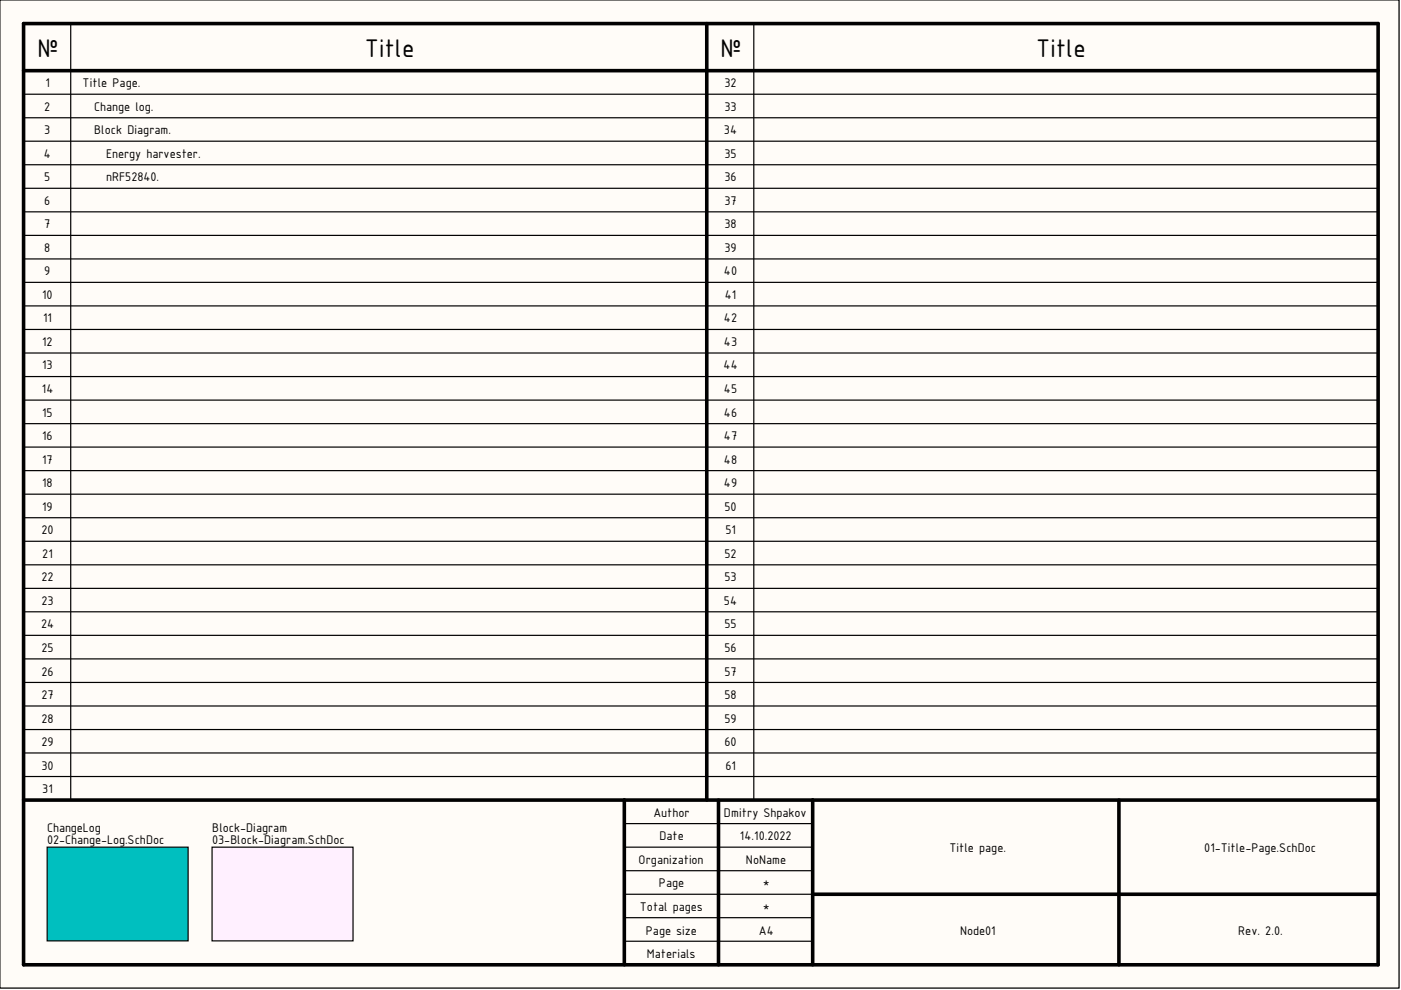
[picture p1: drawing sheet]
<svg xmlns="http://www.w3.org/2000/svg" width="297mm" height="210mm" viewBox="0 0 297 210" stroke-linecap="round" stroke-linejoin="round" font-family="sans-serif">
<defs><g id="words">
<g font-size="5.8">
<text x="7.9" y="12">№</text>
<text x="77.4" y="12">Title</text>
<text x="152.7" y="12">№</text>
<text x="219.7" y="12">Title</text>
</g>
<g font-size="2.9">
<text x="9.4" y="23.5">2</text>
<text x="9.6" y="18.5">1</text>
<text x="17.5" y="18.5">Title Page.</text>
<text x="20" y="23.5">Change log.</text>
<text x="153.6" y="18.5">32</text>
<text x="153.6" y="23.5">33</text>
<text x="9.4" y="28.5">3</text>
<text x="20" y="28.5">Block Diagram.</text>
<text x="153.5" y="28.5">34</text>
<text x="9.3" y="33.5">4</text>
<text x="22.5" y="33.5">Energy harvester.</text>
<text x="153.6" y="33.5">35</text>
<text x="9.4" y="38.4">5</text>
<text x="22.5" y="38.4">nRF52840.</text>
<text x="153.6" y="38.4">36</text>
<text x="9.4" y="43.4">6</text>
<text x="153.6" y="43.4">37</text>
<text x="9.4" y="48.4">7</text>
<text x="9.4" y="53.4">8</text>
<text x="153.6" y="48.4">38</text>
<text x="153.6" y="53.4">39</text>
<text x="9.4" y="58.4">9</text>
<text x="153.5" y="58.4">40</text>
<text x="9" y="63.4">10</text>
<text x="153.7" y="63.4">41</text>
<text x="9.1" y="68.4">11</text>
<text x="153.5" y="68.4">42</text>
<text x="9" y="73.3">12</text>
<text x="153.5" y="73.3">43</text>
<text x="8.9" y="83.3">14</text>
<text x="9" y="78.3">13</text>
<text x="153.4" y="78.3">44</text>
<text x="153.5" y="83.3">45</text>
<text x="9" y="88.4">15</text>
<text x="153.5" y="88.4">46</text>
<text x="9" y="93.4">16</text>
<text x="153.5" y="93.4">47</text>
<text x="9" y="98.4">17</text>
<text x="153.5" y="98.4">48</text>
<text x="9" y="103.3">18</text>
<text x="153.5" y="103.3">49</text>
<text x="8.8" y="113.3">20</text>
<text x="9" y="108.3">19</text>
<text x="153.6" y="108.3">50</text>
<text x="153.8" y="113.3">51</text>
<text x="9" y="118.3">21</text>
<text x="153.6" y="118.3">52</text>
<text x="8.8" y="123.3">22</text>
<text x="153.6" y="123.3">53</text>
<text x="8.8" y="128.3">23</text>
<text x="153.5" y="128.3">54</text>
<text x="8.7" y="133.3">24</text>
<text x="153.6" y="133.3">55</text>
<text x="8.8" y="138.2">25</text>
<text x="8.8" y="143.2">26</text>
<text x="153.6" y="138.2">56</text>
<text x="153.6" y="143.2">57</text>
<text x="8.8" y="148.2">27</text>
<text x="153.6" y="148.2">58</text>
<text x="8.8" y="153.2">28</text>
<text x="153.6" y="153.2">59</text>
<text x="8.8" y="158.2">29</text>
<text x="153.6" y="158.2">60</text>
<text x="8.8" y="163.2">30</text>
<text x="153.8" y="163.2">61</text>
<text x="9" y="168.1">31</text>
<text x="138.5" y="173.1">Author</text>
<text x="153.5" y="173.1">Dmitry Shpakov</text>
<text x="10" y="176.3">ChangeLog</text>
<text x="10" y="178.9">02-Change-Log.SchDoc</text>
<text x="45" y="176.3">Block-Diagram</text>
<text x="45" y="178.9">03-Block-Diagram.SchDoc</text>
<text x="139.8" y="178.1">Date</text>
<text x="156.9" y="178.1">14.10.2022</text>
<text x="135.4" y="183.1">Organization</text>
<text x="158.1" y="183.1">NoName</text>
<text x="201.3" y="180.7">Title page.</text>
<text x="255.3" y="180.7">01-Title-Page.SchDoc</text>
<text x="139.7" y="188.1">Page</text>
<text x="161.7" y="188.1">*</text>
<text x="135.7" y="193.1">Total pages</text>
<text x="161.7" y="193.1">*</text>
<text x="136.9" y="198.1">Page size</text>
<text x="137.2" y="203.1">Materials</text>
<text x="160.9" y="198.1">A4</text>
<text x="203.6" y="198.1">Node01</text>
<text x="262.5" y="198.1">Rev. 2.0.</text>
</g>
</g></defs>
<path d="M0 0h296.6v209.5h-296.6z" fill="#fffcf8" stroke="#000" stroke-width=".21"/>
<path d="M5 5h287.2v199.6h-287.2zM152.3 169.6v35M172.3 169.6v35M237.2 169.6v35M292.2 169.6h-159.8v35M172.3 189.6h119.9" fill="none" stroke="#000" stroke-width=".76"/>
<path d="M132.4 179.6h39.9M132.4 174.6h39.9M132.4 199.6h39.9M132.4 194.6h39.9M132.4 189.6h39.9M132.4 184.6h39.9" fill="none" stroke="#000" stroke-width=".25"/>
<path d="M45 179.6h29.8v19.9h-29.8z" fill="#fff0ff" stroke="#000" stroke-width=".25"/>
<path d="M5 15h287.2M149.8 5v164.6M5 169.6h127.4" fill="none" stroke="#000" stroke-width=".76"/>
<g fill="none" stroke="#000" stroke-width=".25">
<path d="M5 20h287.2M15 5v164.6M159.8 5v164.6M5 39.9h287.2M5 34.9h287.2M5 29.9h287.2M5 25h287.2M5 59.9h287.2M5 54.9h287.2M5 49.9h287.2M5 44.9h287.2M5 79.8h287.2"/>
<path d="M5 74.8h287.2M5 69.9h287.2M5 64.9h287.2M5 99.8h287.2M5 94.8h287.2M5 89.8h287.2M5 84.8h287.2M5 119.8h287.2M5 114.8h287.2M5 109.8h287.2M5 104.8h287.2M5 139.7h287.2"/>
<path d="M5 134.7h287.2M5 129.7h287.2M5 124.7h287.2M5 159.6h287.2M5 154.7h287.2M5 149.7h287.2M5 144.7h287.2M5 164.6h287.2"/>
</g>
<path d="M10 179.6h29.9v19.9h-29.9z" fill="#00bfbf" stroke="#000" stroke-width=".25"/>
<use href="#words"/>
</svg>
